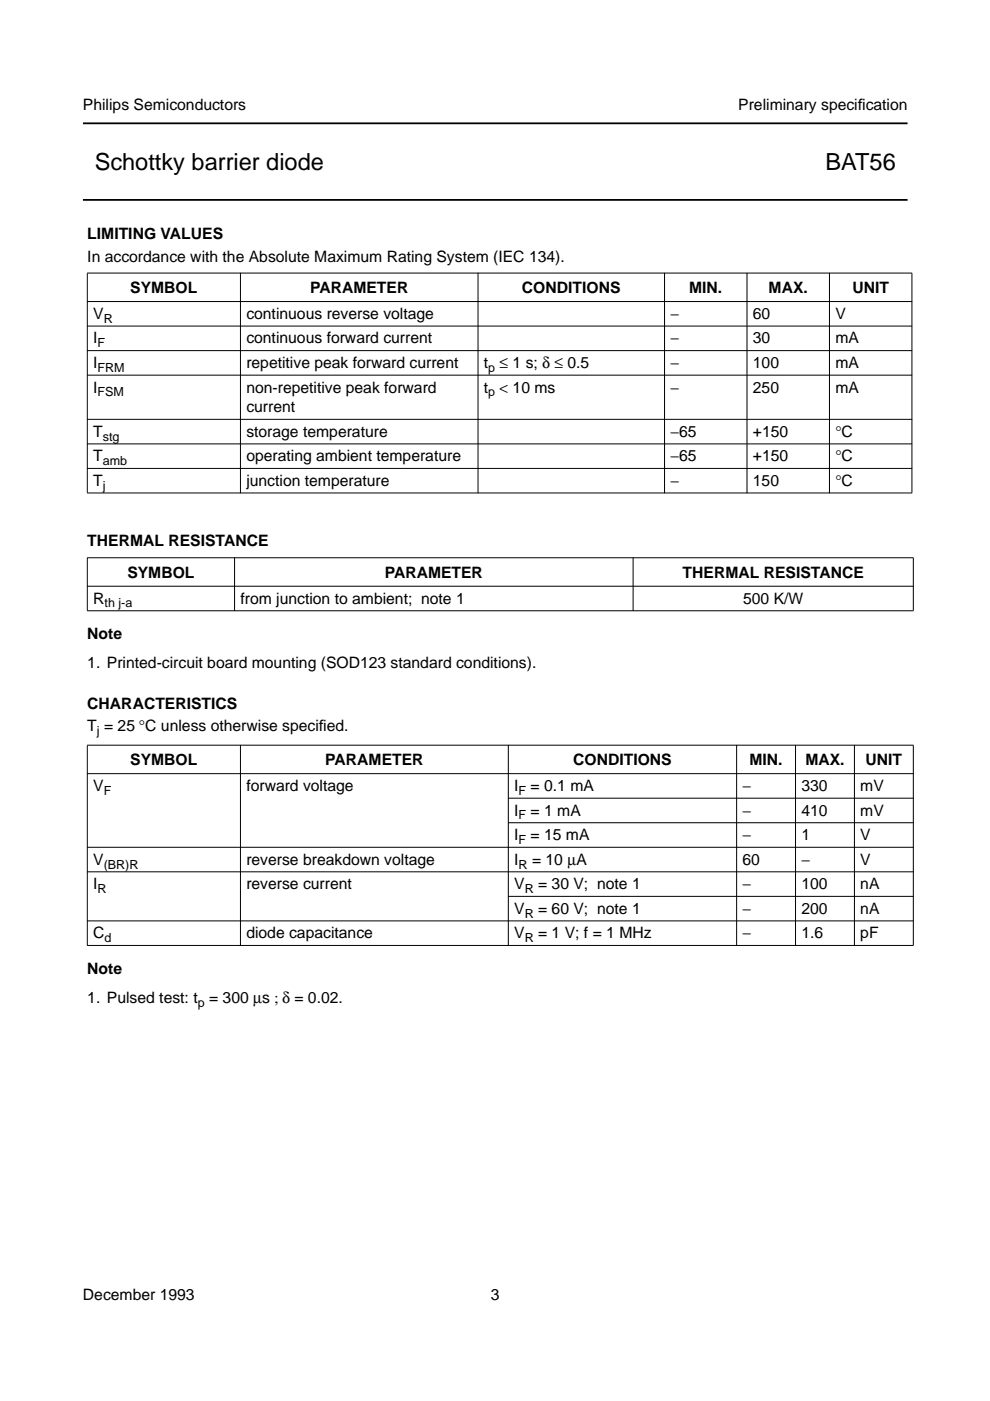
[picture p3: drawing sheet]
<svg xmlns="http://www.w3.org/2000/svg" width="210mm" height="297mm" viewBox="0 0 210 297" stroke-linecap="round" stroke-linejoin="round" font-family="sans-serif">
<defs><g id="words">
<g font-size="5">
<text x="20.1" y="36">Schottky barrier diode</text>
<text x="175" y="36">BAT56</text>
</g>
<g font-size="3.3">
<text x="17.6" y="23.4">Philips Semiconductors</text>
<text x="156.5" y="23.4">Preliminary specif</text>
<text x="181.9" y="23.4">ication</text>
<text x="18.5" y="50.7">LIMITING VALUES</text>
<text x="18.5" y="55.5">In accordance with the Absolute Maximum Rating System (IEC 134).</text>
<text x="27.6" y="62.1">SYMBOL</text>
<text x="65.7" y="62.1">PARAMETER</text>
<text x="110.7" y="62.1">CONDITIONS</text>
<text x="146.1" y="62.1">MIN.</text>
<text x="163" y="62.1">MAX.</text>
<text x="180.7" y="62.1">UNIT</text>
<text x="19.8" y="67.6">V</text>
<text x="52.2" y="67.6">continuous reverse voltage</text>
<text x="142.1" y="67.6">−</text>
<text x="159.6" y="67.6">60</text>
<text x="177.1" y="67.6">V</text>
<text x="19.8" y="72.8">I</text>
<text x="52.2" y="72.8">continuous forward current</text>
<text x="142.1" y="72.8">−</text>
<text x="159.6" y="72.8">30</text>
<text x="177.1" y="72.8">mA</text>
<text x="19.8" y="83.2">I</text>
<text x="19.8" y="78">I</text>
<text x="52.2" y="78">repetitive peak forward current</text>
<text x="52.2" y="83.2">non-repetitive peak forward</text>
<text x="102.6" y="83.2">t</text>
<text x="102.6" y="78">t</text>
<text x="105.9" y="78">≤ 1 s; δ ≤ 0.5</text>
<text x="105.9" y="83.2">&lt; 10 ms</text>
<text x="142.1" y="78">−</text>
<text x="142.1" y="83.2">−</text>
<text x="159.6" y="78">100</text>
<text x="159.6" y="83.2">250</text>
<text x="177.1" y="78">mA</text>
<text x="177.1" y="83.2">mA</text>
<text x="52.2" y="87.4">current</text>
<text x="19.8" y="92.6">T</text>
<text x="52.2" y="92.6">storage temperature</text>
<text x="142.1" y="92.6">−65</text>
<text x="159.6" y="92.6">+150</text>
<text x="177.1" y="92.6">°C</text>
<text x="19.8" y="97.8">T</text>
<text x="52.2" y="97.8">operating ambient temperature</text>
<text x="142.1" y="97.8">−65</text>
<text x="159.6" y="97.8">+150</text>
<text x="177.1" y="97.8">°C</text>
<text x="19.8" y="103">T</text>
<text x="52.2" y="103">junction temperature</text>
<text x="142.1" y="103">−</text>
<text x="159.6" y="103">150</text>
<text x="177.1" y="103">°C</text>
<text x="18.5" y="115.7">THERMAL RESISTANCE</text>
<text x="27" y="122.5">SYMBOL</text>
<text x="81.6" y="122.5">PARAMETER</text>
<text x="144.7" y="122.5">THERMAL RESISTANCE</text>
<text x="19.8" y="128">R</text>
<text x="51" y="128">from junction to ambient; note 1</text>
<text x="157.6" y="128">500 K/W</text>
<text x="18.5" y="135.5">Note</text>
<text x="18.5" y="141.7">1. Printed-circuit board mounting (SOD123 standard conditions).</text>
<text x="18.5" y="150.2">CHARACTERISTICS</text>
<text x="18.5" y="155">T = 25 °C unless otherwise specif</text>
<text x="67.6" y="155">ied.</text>
<text x="19.8" y="167.7">V</text>
<text x="27.6" y="162.2">SYMBOL</text>
<text x="52.2" y="167.7">forward voltage</text>
<text x="69" y="162.2">PARAMETER</text>
<text x="109" y="167.7">I</text>
<text x="112.5" y="167.7">= 0.1 mA</text>
<text x="121.5" y="162.2">CONDITIONS</text>
<text x="157.4" y="167.7">−</text>
<text x="158.9" y="162.2">MIN.</text>
<text x="169.9" y="167.7">330</text>
<text x="170.8" y="162.2">MAX.</text>
<text x="182.4" y="167.7">mV</text>
<text x="183.5" y="162.2">UNIT</text>
<text x="109" y="172.9">I</text>
<text x="112.5" y="172.9">= 1 mA</text>
<text x="157.4" y="172.9">−</text>
<text x="169.9" y="172.9">410</text>
<text x="182.4" y="172.9">mV</text>
<text x="109" y="178.1">I</text>
<text x="112.5" y="178.1">= 15 mA</text>
<text x="157.4" y="178.1">−</text>
<text x="169.9" y="178.1">1</text>
<text x="182.4" y="178.1">V</text>
<text x="19.8" y="183.3">V</text>
<text x="52.2" y="183.3">reverse breakdown voltage</text>
<text x="109" y="183.3">I</text>
<text x="112.8" y="183.3">= 10 µA</text>
<text x="157.4" y="183.3">60</text>
<text x="169.9" y="183.3">−</text>
<text x="182.4" y="183.3">V</text>
<text x="19.8" y="188.5">I</text>
<text x="52.2" y="188.5">reverse current</text>
<text x="109" y="188.5">V</text>
<text x="114.1" y="188.5">= 30 V; note 1</text>
<text x="157.4" y="188.5">−</text>
<text x="169.9" y="188.5">100</text>
<text x="182.4" y="188.5">nA</text>
<text x="109" y="193.7">V</text>
<text x="114.1" y="193.7">= 60 V; note 1</text>
<text x="157.4" y="193.7">−</text>
<text x="169.9" y="193.7">200</text>
<text x="182.4" y="193.7">nA</text>
<text x="19.8" y="198.9">C</text>
<text x="52.2" y="198.9">diode capacitance</text>
<text x="109" y="198.9">V</text>
<text x="114.1" y="198.9">= 1 V; f = 1 MHz</text>
<text x="157.4" y="198.9">−</text>
<text x="169.9" y="198.9">1.6</text>
<text x="182.4" y="198.9">pF</text>
<text x="18.5" y="206.4">Note</text>
<text x="18.5" y="212.7">1. Pulsed test: t</text>
<text x="44.3" y="212.7">= 300 µs ; δ = 0.02.</text>
<text x="17.6" y="275.6">December 1993</text>
<text x="104.1" y="275.6">3</text>
</g>
<g font-size="2.7">
<text x="22" y="68.4">R</text>
<text x="20.7" y="73.6">F</text>
<text x="20.7" y="78.8">FRM</text>
<text x="103.5" y="78.8">p</text>
<text x="20.7" y="84.1">FSM</text>
<text x="103.5" y="84.1">p</text>
<text x="21.8" y="93.4">stg</text>
<text x="21.8" y="98.6">amb</text>
<text x="21.8" y="103.8">j</text>
<text x="22.2" y="128.8">th j-a</text>
<text x="20.5" y="155.9">j</text>
<text x="22" y="168.5">F</text>
<text x="109.9" y="168.5">F</text>
<text x="109.9" y="173.7">F</text>
<text x="109.9" y="178.9">F</text>
<text x="22" y="184.1">(BR)R</text>
<text x="109.9" y="184.1">R</text>
<text x="20.7" y="189.4">R</text>
<text x="111.2" y="189.4">R</text>
<text x="111.2" y="194.6">R</text>
<text x="22.2" y="199.8">d</text>
<text x="111.2" y="199.8">R</text>
<text x="41.9" y="213.5">p</text>
</g>
</g></defs>
<path d="M17.6 26.2h174.8M17.6 42.4h174.8" fill="none" stroke="#000" stroke-width=".38"/>
<g fill="#fff">
<path d="M20.1 29.9h93.6v11.2h-93.6z" fill-rule="evenodd"/>
<path d="M20.1 29.9h93.6v2.5h-93.6z" fill-rule="evenodd"/>
</g>
<path d="M23.4 31.2h11.7z" fill="#fff" stroke="#fff" stroke-width=".38"/>
<g fill="#fff">
<path d="M118.7 29.9h71.2v11.2h-71.2z" fill-rule="evenodd"/>
<path d="M118.7 29.9h71.2v2.5h-71.2z" fill-rule="evenodd"/>
</g>
<path d="M122.1 31.2h11.6z" fill="#fff" stroke="#fff" stroke-width=".38"/>
<g fill="#000" stroke="#000" stroke-width=".21">
<path d="M18.5 57.9h174.9zM18.5 63.9h174.9zM18.5 69.1h174.9zM18.5 74.3h174.9zM18.5 79.5h174.9zM18.5 88.9h174.9zM18.5 94.1h174.9zM18.5 99.3h174.9zM18.5 57.9v46.6zM51 57.8v46.8zM101.4 57.8v46.8zM140.9 57.8v46.8z"/>
<path d="M158.4 57.8v46.8zM175.9 57.8v46.8zM193.3 57.9v46.6zM18.5 104.5h174.9zM18.5 118.3h175.2zM18.5 118.3v11.1zM49.7 118.2v11.3zM134.2 118.2v11.3zM193.6 118.3v11.1zM18.5 124.3h175.2zM18.5 129.5h175.2zM18.5 158h175.2z"/>
<path d="M18.5 164h175.2zM107.7 169.2h86zM107.7 174.4h86zM18.5 179.6h175.2zM18.5 184.8h175.2zM107.7 190h86zM18.5 195.3h175.2zM18.5 158v42.4zM51 157.9v42.6zM107.8 157.9v42.6zM156.2 157.9v42.6zM168.7 157.9v42.6z"/>
<path d="M181.2 157.9v42.6zM193.6 158v42.4zM18.5 200.5h175.2z"/>
</g>
<use href="#words"/>
</svg>
